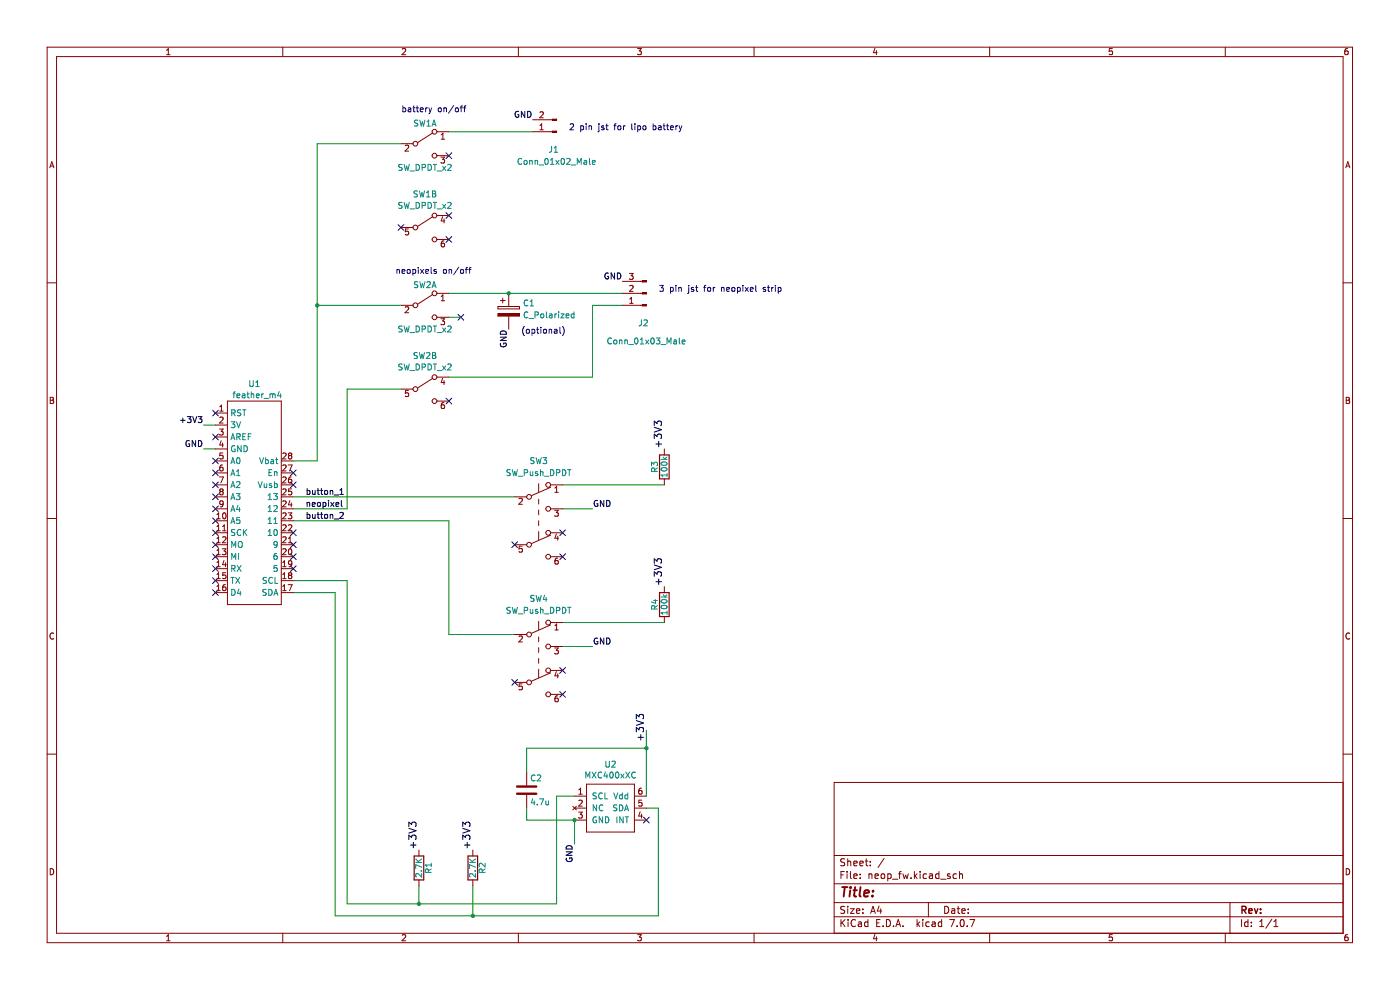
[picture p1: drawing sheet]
<svg xmlns="http://www.w3.org/2000/svg" width="297mm" height="210mm" viewBox="0 0 297 210" stroke-linecap="round" stroke-linejoin="round" font-family="sans-serif">
<g fill="none" stroke="#840000" stroke-width=".21">
<path d="M10 10h276.9v190h-276.9zM12 12h272.9v186h-272.9zM35.3 11.6h.8M35.3 10.7l.4-.4v1.3M60 10v2M85.3 10.4l.5-.1 .3 .4-.8 .9h.8M110 10v2M135.2 10.3h.9l-.5 .5 .4 .1v.6l-.2 .1-.6-.1M160 10v2M185.6 10.2l-.3 1h.8M185.9 10.7v.9M209.9 10v2"/>
<path d="M236 10.3h-.7v.6h.6l.1 .6-.2 .1-.5-.1M259.9 10v2M285.9 10.3l-.4 .1-.2 .2v.8l.2 .2 .5-.1-.1-.6-.4-.1-.2 .2M10.6 35.6l.4-1.3 .4 1.3M10.7 35.2h.6M85.1 30.5h2.5M86 30.9l.5-.1 .2 .4-.8 .9h.8M91.8 28.2l-3.2 2M92.7 27.9h2.5M92.7 33h2.5M93.5 33.3h.8l-.4 .5 .4 .1v.6l-.2 .1-.6-.1M93.6 29.5h.7"/>
<path d="M93.6 28.6l.4-.4v1.3M116.8 27.9h.4M116.8 25.4h.4M285.5 35.6l.4-1.3 .5 1.3M285.6 35.2h.6M10 60h2M284.9 60h2M92.7 80h2.5M10.7 84.3h.4l.2 .2-.2 .4 .2 .1 .1 .3-.2 .3h-.5zM10.7 84.9h.4M45.7 87.6h2.5M45.7 90.2h2.5"/>
<path d="M45.7 97.8h2.5M45.7 92.7h2.5M45.7 95.2h2.5M46.6 91h.7l-.4 .5 .4 .1v.6l-.2 .1-.5-.1M46.6 87.2h.7M46.6 86.3l.4-.4v1.3M46.6 88.6l.5-.1 .2 .3-.7 .9h.7M46.9 93.5l-.3 .9h.8M47.2 94v.8M47.2 98.6l-.3 .1-.2 .2-.1 .8 .3 .2 .4-.1-.1-.6-.3-.1-.3 .3M47.3 96.1h-.6l-.1 .6 .6-.1 .1 .6-.2 .2-.5-.2M48.2 85.1h11.5v43.1h-11.5z"/>
<path d="M59.7 97.8h2.5M60 96.2l.5-.1 .2 .4-.8 .9h.8M60 98.7l.5-.1 .2 .4-.8 .9h.8M61.1 98.6h.9l-.6 1.3M61.4 96.6l-.2-.2 .2-.3h.3l.2 .2-.2 .3M61.4 96.6l-.2 .3v.3l.2 .2 .4-.1 .1-.2v-.2l-.2-.3M61.4 96.6h.3M85.1 82.5h2.5M86.6 82.8h-.6v.6h.6v.6l-.1 .1-.5-.1M91.8 80.3l-3.2 2M92.7 85.1h2.5M93.9 80.2l-.3 1h.8"/>
<path d="M94.2 85.4h-.4l-.1 .3-.1 .7 .2 .3 .5-.2-.1-.6h-.4l-.2 .2M94.2 80.7v.9M285.6 84.3h.4l.3 .2-.3 .4 .3 .1v.3l-.2 .3h-.5zM285.6 84.9h.4M10 110h2M45.7 110.5h2.5M45.7 113h2.5M45.7 115.6h2.5M45.7 118.1h2.5M45.7 107.9h2.5M45.7 105.4h2.5M45.7 102.9h2.5"/>
<path d="M45.7 100.3h2.5M46 110.1h.7M46 109.1l.4-.3v1.3M46 111.7l.4-.4v1.3M46 114.2l.4-.3v1.2M46 116.8l.4-.4v1.3M46 119.3l.4-.4v1.3M46 112.6h.7M46 115.1h.7M46 117.7h.7M46.6 101.2h.8l-.5 1.2M46.9 104.3l-.3-.3 .3-.3h.2l.2 .2-.2 .4"/>
<path d="M46.9 104.3l-.3 .2 .1 .4 .2 .1 .3-.1 .1-.2v-.2l-.2-.2M46.9 104.3h.2M47.2 116.4h.7l-.4 .5 .4 .1v.6l-.2 .1-.5-.1M47.2 114l.5-.1 .2 .3-.7 .9h.7M47.2 112.6h.7M47.2 111.7l.4-.4v1.3M47.3 108.9l.2-.1a.68 .68 0 0 1 .5 .6 .68 .68 0 0 1-.5 .7l-.3-.5zM47.3 106.8l-.2 .2h-.4v-.6l.4-.2 .2 .3v.7l-.2 .3h-.4M47.5 118.9l-.3 .9h.8M47.8 119.4v.8M59.7 110.5h2.5M59.7 113h2.5"/>
<path d="M59.7 115.6h2.5M59.7 118.1h2.5M59.7 107.9h2.5M59.7 105.4h2.5M59.7 102.9h2.5M59.7 100.3h2.5M60 108.9l.5-.1 .2 .3-.8 1h.8M60 111.4l.5-.1 .2 .4-.8 .9h.8M60 114l.5-.1 .2 .3-.8 .9h.8M60 101.3l.5-.1 .2 .3-.8 .9h.8M60 116.5l.5-.1 .2 .4-.8 .9h.8M60 119.3l.3-.4v1.3"/>
<path d="M60 103.8l.5-.1 .2 .4-.8 .9h.8M60 106.4l.5-.2 .2 .4-.8 .9h.8M61.1 108.8h.8l-.4 .5 .4 .1v.5l-.2 .2-.6-.2M61.2 111.4l.5-.1 .2 .4-.8 .9h.8M61.2 115.1h.7M61.2 114.2l.3-.3v1.2M61.3 116.5l.2-.1a.68 .68 0 0 1 .4 .6 .68 .68 0 0 1-.4 .7l-.3-.5zM61.5 106.2l-.3 .9h.8M61.8 101.2h-.4l-.2 .3v.7l.2 .2 .5-.1-.1-.6h-.4l-.2 .2M61.8 106.7v.8M61.9 103.7h-.7v.6h.6l.1 .6-.2 .1-.5-.1M61.9 119.5l-.2 .2h-.4l-.1-.6 .5-.2 .2 .3v.7l-.2 .3h-.4"/>
<path d="M109.2 115.6h2.5M109.2 105.4h2.5M110.1 105.8l.5-.1 .2 .4-.8 .9h.8M110.8 115.9h-.6l-.1 .6 .6-.1 .1 .6-.2 .1-.5-.1M114.3 102.6v1.8M114.3 105.9v1M114.3 108.2v1M114.3 110.5v1M114.3 112.8v1.7M116.8 113h2.5M116.8 118.1h2.5M116.8 107.9h2.5"/>
<path d="M116.8 102.9h2.5M116.8 113.5l-4.1 1.8M116.8 103.4l-4.1 1.7M117.7 108.2h.7l-.4 .5 .4 .1v.6l-.2 .1-.5-.1M117.7 104.4h.7M117.7 103.5l.4-.3v1.2M118 113.3l-.3 .9h.8M118.3 118.4l-.3 .1-.2 .2-.1 .7 .3 .3 .4-.2-.1-.6h-.3l-.3 .2M118.3 113.7v.9M284.9 110h2M11.4 134.4a.58 .58 0 0 0-.8 .5 .58 .58 0 0 0 .8 .5M45.7 120.6h2.5"/>
<path d="M45.7 123.2h2.5M45.7 125.7h2.5M46 121.8l.4-.3v1.3M46 124.4l.4-.4v1.3M46 120.2h.7M46 122.8h.7M46 125.3h.7M47.8 124l-.3 .1-.2 .2-.1 .7 .3 .3 .4-.1-.1-.6-.3-.1-.3 .2M47.9 121.5h-.6l-.1 .6 .6-.1 .1 .6-.2 .2-.5-.2M59.7 120.6h2.5M59.7 123.2h2.5M59.7 125.7h2.5"/>
<path d="M60 120.2h.7M60 122.8h.7M60 125.3h.7M60 121.8l.3-.3v1.3M60 124.4l.3-.4v1.3M61.1 124h.9l-.6 1.3M61.4 122l-.2 .3v.3l.2 .2 .4-.1 .1-.2v-.2l-.2-.3M61.4 122l-.2-.2 .2-.3h.3l.2 .2-.2 .3M61.4 122h.3M286.3 134.4a.58 .58 0 0 0-.8 .5 .58 .58 0 0 0 .8 .5M10 160h2M284.9 160h2"/>
<path d="M284.9 166h-107.9v32M10.7 184.3a.66 .66 0 0 1 .7 .6 .66 .66 0 0 1-.7 .7zM35.3 198.6l.4-.3v1.3M35.3 199.6h.8M60 198v2M85.3 198.4l.5-.1 .3 .3-.8 1h.8M110 198v2M135.2 198.3h.9l-.5 .5 .4 .1v.5l-.2 .2-.6-.2M160 198v2M177 194.5h107.9M177 191.5h107.9M177 187.5h107.9"/>
<path d="M177 181.5h107.9M178.4 185.6h.5M178.4 195.1v1.5M178.6 195.7l.7 .9M179.1 184.9h-.7v1.5M179.2 192.3h-.6l-.2 .1v.4l.7 .3 .1 .4-.3 .3-.6-.1M179.2 182.2h-.6l-.2 .1v.4l.7 .3 .1 .4-.3 .3-.6-.1M179.3 195.1l-.9 .8M179.7 184.9v.1M179.7 185.4v1M179.8 182.2v1.5M179.8 192.3v.1"/>
<path d="M179.8 192.8v1M179.8 182.8l.3-.1h.3l.1 1M179.9 195.1v.1M179.9 195.6v1M180.4 192.8h.8l-.8 1h.8M180.4 184.9v1.2l.2 .3M181.1 185.9l.7-.2v-.3h-.5l-.2 .2 .1 .7h.6M181.1 183.2l.7-.2v-.3h-.5l-.2 .2 .1 .7h.6M181.5 195.2a.71 .71 0 0 0-1 .5 .71 .71 0 0 0 .7 .9l.3-.2M181.7 193.3l.7-.2-.1-.3h-.4l-.2 .2 .1 .7h.5M182.1 195.6h.6l.1 1M182.4 183.2l.7-.2v-.3h-.5l-.2 .2 .1 .7h.6"/>
<path d="M182.5 186.2v.2M182.5 185.4v.2M182.8 195.9l-.5 .1-.2 .2 .2 .4 .5-.1M183.1 192.8v.2M183.1 193.6v.2M183.6 182.7h.5M183.8 182.2v1.2l.3 .3M184.1 195.6h-.4l-.3 .2 .2 .7h.5M184.1 195.1v1.5M184.3 185.5l.3-.1h.3l.1 1M184.3 185.4v1M184.6 183.5v.2"/>
<path d="M184.6 182.7v.2M184.7 193.8l.5-1.5 .5 1.5M184.8 193.3h.8M185.6 198.2l-.3 .9h.8M185.6 185.9l.7-.2v-.3h-.5l-.2 .2 .1 .7h.6M185.9 198.7v.9M186 195.8h.5M186.5 192.2l-.4 1.1h1M186.7 195.1h-.7v1.5h.7M186.8 192.8v1M187 185.5l.2-.1 .4 .1 .1 .6-.1 .2-.4 .1-.2-.2zM187.3 196.4v.2"/>
<path d="M187.6 182.1l-1.3 1.9M188.1 195.1a.76 .76 0 0 1 .8 .7 .76 .76 0 0 1-.8 .8zM188.3 185.4h.5l.3 .2-.2 .7h-.6M188.3 185.4v1.5M189.3 186.5h1.2M189.6 196.4v.2M190.1 196.6l.5-1.5 .5 1.5M190.2 196.1h.7M190.6 185.4h.6M191.2 184.9l-.4 .2v1.3M191.6 185.4l.2 1 .3-.8 .3 .8 .3-1M191.6 196.4v.2"/>
<path d="M193.3 186.2v.2M194 184.9v1.5M194.1 185.8l.5 .6M194.6 185.4l-.6 .5M194.6 195.1v1.5M194.7 196l.4 .6M195.1 195.6l-.5 .5M195.2 184.9v.1M195.2 185.4v1M195.8 195.1v.1M195.8 195.6v1M196.6 185.4h-.5l-.3 .2 .2 .7h.6"/>
<path d="M197 191.5v3M197.1 195.6h-.4l-.3 .2 .2 .7h.5M197.2 185.4h.6v1M197.8 195.6h.5l.1 1M197.8 185.7l-.5 .1-.2 .2 .2 .4 .5-.1M198.4 195.9l-.5 .1-.2 .2 .2 .4 .5-.1M199.2 185.4h-.4l-.3 .2 .1 .7h.6M199.2 184.9v1.5M199.5 186.5h1.2M199.8 195.6h-.5l-.3 .2 .2 .7h.6M199.8 195.1v1.5M200.4 192.3a.76 .76 0 0 1 .9 .7 .76 .76 0 0 1-.9 .8z"/>
<path d="M201.5 195.1h1l-.7 1.5M201.5 185.4h-.3l-.2 .2v.2l.5 .1v.4h-.5M201.9 192.8h.6v1M202.5 193.1l-.5 .1-.2 .2 .2 .4 .5-.1M202.9 185.4h-.4l-.3 .2 .1 .7h.6M203 192.8h.6M203 196.4v.2M203.3 192.3v1.2l.3 .3M203.5 185.5l.3-.1h.3l.1 1M203.5 184.9v1.5M203.8 195.2l.2-.1a.8 .8 0 0 1 .6 .7 .8 .8 0 0 1-.6 .8l-.3-.6zM204 193.3l.8-.2-.1-.3h-.4l-.3 .2 .1 .7h.6"/>
<path d="M205.2 196.4v.2M205.4 193.6v.2M205.4 192.8v.2M205.8 195.1h1l-.7 1.5M209.9 198v2M236 198.3h-.7v.6l.6-.1 .1 .6-.2 .2-.5-.2M259.9 198v2M260.9 191.5v6.5M263.4 195.1v1.5M264.7 195.6h-.4l-.3 .2 .2 .7h.5M264.7 195.1v1.5M265.5 196.4v.2"/>
<path d="M265.5 195.6v.2M267.2 196.6h.9M267.2 195.5l.5-.4v1.5M269.8 195l-1.3 1.9M270.2 196.6h.9M270.2 195.5l.5-.4v1.5M285.6 184.3a.66 .66 0 0 1 .7 .6 .66 .66 0 0 1-.7 .7zM285.9 198.3h-.4l-.2 .3v.7l.2 .3 .5-.2-.1-.6h-.4l-.2 .2"/>
<circle cx="88.1" cy="30.5" r=".51"/>
<circle cx="92.2" cy="27.9" r=".51"/>
<circle cx="92.2" cy="33" r=".51"/>
<circle cx="92.2" cy="80" r=".51"/>
<circle cx="88.1" cy="82.5" r=".51"/>
<circle cx="92.2" cy="85.1" r=".51"/>
<circle cx="112.2" cy="105.4" r=".51"/>
<circle cx="112.2" cy="115.6" r=".51"/>
<circle cx="116.3" cy="118.1" r=".51"/>
<circle cx="116.3" cy="113" r=".51"/>
<circle cx="116.3" cy="107.9" r=".51"/>
<circle cx="116.3" cy="102.9" r=".51"/>
</g>
<path d="M263.5 193h.7l.1-.3v-.3l-.8-.2v1.5M263.8 193l.5 .7M264.9 193.2l.7-.1v-.3l-.5-.1-.2 .3 .1 .7h.6M266.1 192.7l.4 1 .3-1M267.4 193.6v.1M267.4 192.8v.2" fill="none" stroke="#840000" stroke-width=".3"/>
<path d="M178.6 188.2h1.2M179.2 188.2l-.2 2M180.4 188.8l-.2 1.4M180.5 188.2l-.1 .2M181 188.8h.8M181.4 188.2l-.2 1.7 .1 .2 .3 .1M182.6 188.2l-.3 1.7 .3 .3M183.3 189.5l1-.2v-.4h-.8l-.2 1 .2 .3 .6-.1M185.1 190v.2M185.2 188.9v.2" fill="none" stroke="#840000" stroke-width=".4"/>
<g fill="none" stroke="#000084" stroke-width=".21">
<path d="M94.6 32.4l1.2 1.2M95.8 32.4l-1.2 1.2M84.5 47.6l1.2 1.3M85.7 47.6l-1.2 1.3M94.6 45.1l1.2 1.2M94.6 50.2l1.2 1.2M95.8 50.2l-1.2 1.2M95.8 45.1l-1.2 1.2M97.2 66.7l1.2 1.2M98.4 66.7l-1.2 1.2M45.1 87l1.2 1.2M45.1 92.1l1.2 1.2"/>
<path d="M45.1 97.2l1.2 1.2M45.1 99.7l1.2 1.2M46.3 87l-1.2 1.2M46.3 92.1l-1.2 1.2M46.3 97.2l-1.2 1.2M46.3 99.7l-1.2 1.2M61.6 99.7l1.2 1.2M62.8 99.7l-1.2 1.2M94.6 84.5l1.2 1.2M95.8 84.5l-1.2 1.2M45.1 104.8l1.2 1.2M45.1 117.5l1.2 1.2"/>
<path d="M45.1 107.3l1.2 1.2M45.1 109.9l1.2 1.2M45.1 112.4l1.2 1.2M45.1 102.2l1.2 1.3M45.1 114.9l1.2 1.3M46.3 104.8l-1.2 1.2M46.3 117.5l-1.2 1.2M46.3 107.3l-1.2 1.2M46.3 109.9l-1.2 1.2M46.3 112.4l-1.2 1.2M46.3 102.2l-1.2 1.3M46.3 114.9l-1.2 1.3"/>
<path d="M61.6 112.4l1.2 1.2M61.6 102.2l1.2 1.3M61.6 114.9l1.2 1.3M61.6 117.5l1.2 1.2M62.8 117.5l-1.2 1.2M62.8 112.4l-1.2 1.2M62.8 102.2l-1.2 1.3M62.8 114.9l-1.2 1.3M108.6 114.9l1.2 1.3M109.8 114.9l-1.2 1.3M118.7 117.5l1.3 1.2M118.7 112.4l1.3 1.2"/>
<path d="M120 117.5l-1.3 1.2M120 112.4l-1.3 1.2M45.1 120l1.2 1.2M45.1 122.6l1.2 1.2M45.1 125.1l1.2 1.2M46.3 120l-1.2 1.2M46.3 122.6l-1.2 1.2M46.3 125.1l-1.2 1.2M61.6 120l1.2 1.2M62.8 120l-1.2 1.2M108.6 144.1l1.2 1.3M109.8 144.1l-1.2 1.3"/>
<path d="M118.7 146.7l1.3 1.2M118.7 141.6l1.3 1.2M120 146.7l-1.3 1.2M120 141.6l-1.3 1.2M136.5 173.3l1.2 1.3M137.7 173.3l-1.2 1.3"/>
</g>
<g fill="none" stroke="#008400" stroke-width=".21">
<path d="M85.1 30.5h-17.8v67.3h-5.1M95.2 27.9h17.8M67.3 64.8h17.8M95.2 62.2h36.8M95.2 67.3h2.6M132 64.8h-6.3v15.2h-30.5M43.2 90.2h2.5M43.2 95.2h2.5M85.1 82.5h-11.5v25.4h-11.4M62.2 110.5h33v24.1h14M62.2 105.4h47M119.3 107.9h6.4"/>
<path d="M119.3 102.9h21.6M62.2 125.7h8.9v68.6h68.6v-22.9h-2.6M62.2 123.2h11.4v68.5h44.5v-22.8h3.8M119.3 132.1h21.6M119.3 137.1h6.4M137.1 158.7h-25.4v5.1M137.1 154.9v14M111.7 171.4v2.6h10.2v5M88.9 187.9v3.8M100.3 187.9v6.4"/>
</g>
<g fill="none" stroke="#0000c2" stroke-width=".21">
<path d="M85.5 22.5v1.2M85.5 22.9h.3l.3 .2-.1 .6h-.5M86.6 22.9h.5l.1 .8M87.2 23.2l-.6 .2 .1 .3h.5M87.6 22.9h.5M87.8 22.5v1l.3 .2M88.3 22.9h.5M88.5 22.5v1l.3 .2M89.2 23.3l.6-.1-.1-.3h-.4l-.1 .2v.6h.5M90.3 22.9v.8M90.7 22.9l-.4 .2M91 22.9l.3 .8"/>
<path d="M91.3 23.7l-.3 .4M91.6 22.9l-.3 .8M93 23l.2-.1 .4 .1-.1 .7-.5-.1zM94.2 23l.5-.1v.8M94.2 22.9v.8M96.2 22.4l-1.1 1.6M96.7 23l.1-.1 .4 .1-.1 .7-.4-.1zM97.6 22.9h.5M98.1 22.5l-.3 .1v1.1M98.3 22.9h.5M98.8 22.5l-.3 .1v1.1M121 26.4l.4-.1 .3 .3-.8 .9h.8"/>
<path d="M123.2 26.7h.4l.2 .2-.1 .6h-.5M123.2 26.7v1.3M124.3 26.3v.1M124.3 26.7v.8M125 26.8l.4-.1 .1 .8M125 26.7v.8M127.1 26.3v.1M127.1 26.7v1.1l-.3 .2M128.1 26.7h-.3l-.2 .2 .1 .1 .4 .2v.3h-.5M128.5 26.7h.5M128.7 26.3v1l.3 .2M130.2 26.7h.5"/>
<path d="M130.7 26.3l-.3 .1v1.1M131.1 26.8l.2-.1 .4 .1-.1 .7-.5-.1zM132.3 26.7v.8M132.6 26.7l-.3 .2M134 26.3v1l.2 .2M134.7 26.3v.1M134.7 26.7v.8M135.3 26.7h.4l.2 .2-.1 .6h-.5M135.3 26.7v1.3M136.4 26.8l.2-.1 .4 .1-.1 .7-.5-.1zM138.6 26.7h.3l.3 .2-.2 .6h-.4M138.6 26.3v1.2"/>
<path d="M139.7 26.7h.5v.8M140.2 27l-.6 .2 .2 .3h.4M140.7 26.7h.5M140.9 26.3v1l.3 .2M141.4 26.7h.5M141.6 26.3v1l.3 .2M142.2 27.1l.6-.1v-.3h-.4l-.2 .2 .1 .6h.5M143.4 26.7v.8M143.8 26.7l-.4 .2M144.1 26.7l.3 .8M144.4 27.5l-.3 .5M144.7 26.7l-.3 .8"/>
<path d="M84.2 57.2v.8M84.2 57.3l.5-.1v.8M85.3 57.6l.6-.1-.1-.3h-.3l-.2 .1v.6h.5M86.4 57.3l.2-.1 .4 .1-.1 .6h-.5zM87.6 57.2h.3l.3 .2-.1 .5h-.5M87.6 57.2v1.2M88.7 56.7v.2M88.7 57.2v.8M89.2 57.2l.7 .8M89.9 57.2l-.7 .8M90.3 57.6l.6-.1v-.3h-.4l-.2 .1 .1 .6h.5M91.5 56.7v1.1l.1 .2"/>
<path d="M92.5 57.2h-.3l-.1 .1v.2l.4 .1v.3h-.4M94.2 57.2h.3l.2 .2v.4l-.2 .2-.4-.2zM95.3 57.3l.4-.1 .1 .8M95.3 57.2v.8M97.3 56.7l-1.1 1.6M97.8 57.2h.3l.2 .2v.4l-.2 .2-.4-.2zM98.7 57.2h.5M99.2 56.7l-.3 .2v1.1M99.4 57.2h.5M99.9 56.7l-.3 .2v1.1M111.2 69.2a1.46 1.46 0 0 0 0 2M111.7 70l.2-.1 .4 .1-.1 .6h-.5z"/>
<path d="M112.9 69.9h.3l.3 .2-.2 .5h-.4M112.9 69.9v1.2M113.8 69.9h.5M114 69.4v1.1l.3 .2M114.7 69.4v.1M114.7 69.9v.8M115.3 70l.2-.1 .4 .1-.1 .6h-.5zM116.5 70l.5-.1v.8M116.5 69.9v.8M117.6 69.9h.5l.1 .8M118.2 70.2l-.6 .2 .2 .3 .4-.1M118.8 69.4v1.1l.2 .2"/>
<path d="M119.3 69.2a1.46 1.46 0 0 1 0 2M139.9 60.5h.8l-.4 .5 .4 .1v.6l-.2 .1-.6-.1M142.2 61v1.2M142.2 61h.4l.2 .2-.1 .6h-.5M143.4 60.5v.2M143.4 61v.8M144 61.1l.5-.1v.8M144 61v.8M146.1 60.5v.2M146.1 61v1.1l-.2 .1M147.1 61h-.3l-.1 .1v.2l.4 .1v.4h-.4M147.6 61h.4"/>
<path d="M147.7 60.5v1.1l.3 .2M149.3 61h.4M149.7 60.5l-.3 .2v1.1M150.2 61h.3l.3 .2v.4l-.3 .2-.4-.2zM151.3 61v.8M151.7 61l-.4 .2M153.1 61.1l.4-.1 .1 .8M153.1 61v.8M154.2 61.4l.6-.1-.1-.3h-.4l-.1 .1v.7h.5M155.3 61.1l.2-.1 .3 .1v.7l-.5-.1zM156.5 61h.3l.3 .2-.2 .6h-.4M156.5 61v1.2"/>
<path d="M157.6 60.5v.2M157.6 61v.8M158.1 61l.6 .8M158.7 61l-.6 .8M159.2 61.4l.6-.1-.1-.3h-.3l-.2 .1v.7h.5M160.3 60.5v1.1l.2 .2M162.4 61h-.3l-.2 .1 .1 .2 .4 .1v.4h-.5M162.8 61h.5M163 60.5v1.1l.3 .2M163.7 61v.8M164.1 61l-.4 .2M164.5 60.5v.2"/>
<path d="M164.5 61v.8M165.1 61h.4l.2 .2-.1 .6h-.5M165.1 61v1.2"/>
</g>
<g fill="none" stroke="#000" stroke-width=".21">
<path d="M110 23.7a.58 .58 0 0 0-.7 .6 .58 .58 0 0 0 .8 .5v-.5h-.3M111.3 23.6v1.3l-.7-1.3v1.3M111.9 23.6a.64 .64 0 0 1 .8 .7 .64 .64 0 0 1-.8 .6zM129 58a.58 .58 0 0 0-.7 .5 .58 .58 0 0 0 .8 .6v-.5h-.2M130.4 57.9v1.3l-.8-1.3v1.3M131 57.9a.64 .64 0 0 1 .7 .6 .64 .64 0 0 1-.7 .7zM106.1 71.5h1.3l-1.3 .7h1.3M106.2 72.8a.58 .58 0 0 0 .6 .8 .58 .58 0 0 0 .5-.8h-.4v.2M106.2 70.4a.68 .68 0 0 1 .8-.2 .68 .68 0 0 1 .4 .7h-1.3zM38.3 89.2h1M38.8 88.7v.9M39.7 88.4h.8l-.4 .5 .4 .1v.5l-.2 .1-.6-.1"/>
<path d="M40.2 93.5a.58 .58 0 0 0-.8 .6 .58 .58 0 0 0 .8 .5v-.4h-.2M40.9 88.4l.4 1.2 .4-1.2M41.5 93.5v1.2l-.7-1.2v1.2M42 88.4h.8l-.4 .5 .4 .1v.5l-.2 .1-.6-.1M42.1 93.5a.64 .64 0 0 1 .7 .6 .64 .64 0 0 1-.7 .6zM138.8 90.3v-1l.6 .5 .1-.4h.7l.1 .2-.1 .7M138.8 93v-.9l.6 .5 .1-.4h.7l.1 .2-.1 .6M138.8 90.6l1.5 .5-1.5 .6M139.2 94.2h1.1M139.7 93.6v1.2M65.2 103.6v1.3M65.2 106.6v.8"/>
<path d="M65.2 108.7v1.3M65.2 106.7l.4-.1 .1 .8M65.2 104.1l.3-.1 .3 .3-.2 .5h-.4M65.2 109.2l.3-.1 .3 .3-.2 .5h-.4M66.2 107l.6-.1v-.3h-.4l-.2 .2 .1 .6h.5M66.3 104l.1 .8h.4M66.3 109.1l.1 .8 .4-.1M66.8 104v.9M66.8 109.1v.9M67.3 104h.5M67.3 109.1h.5M67.4 106.7l.2-.1 .3 .1v.7l-.5-.1z"/>
<path d="M67.5 103.6v1.1l.3 .2M67.5 108.7v1.1l.3 .2M68 104h.5M68 109.1h.5M68.2 103.6v1.1l.3 .2M68.2 108.7v1.1l.3 .2M68.5 106.6h.4l.2 .2-.1 .6h-.5M68.5 106.6v1.2M68.9 104.2l.2-.2 .3 .2v.6h-.5zM68.9 109.2l.2-.1 .3 .1v.7l-.5-.1zM69.7 106.1v.2M69.7 106.6v.8"/>
<path d="M70.1 104.2l.4-.1 .1 .8M70.1 104v.9M70.1 109.1v.9M70.1 109.2h.4l.1 .8M70.2 106.6l.6 .8M70.8 106.6l-.6 .8M70.9 105h1M70.9 110.1h1M71.3 107l.6-.1-.1-.3h-.4l-.1 .2v.6h.5M72.1 104.9h.7M72.1 104l.4-.4v1.3M72.1 108.8l.5-.1 .2 .4-.8 .9h.8"/>
<path d="M72.4 106.1v1.1l.2 .2M126.8 106.2a.58 .58 0 0 0-.8 .6 .58 .58 0 0 0 .8 .5v-.4h-.2M128.1 106.1v1.3l-.7-1.3v1.3M128.7 106.1a.64 .64 0 0 1 .7 .7 .64 .64 0 0 1-.7 .6zM138.8 119.5v-1l.6 .5 .1-.4h.7l.1 .2-.1 .7M138.8 119.8l1.5 .5-1.5 .6M126.8 135.4a.58 .58 0 0 0-.8 .6 .58 .58 0 0 0 .8 .5v-.4h-.2M128.1 135.4v1.2l-.7-1.2v1.2M128.7 135.4a.64 .64 0 0 1 .7 .6 .64 .64 0 0 1-.7 .6zM138.8 122.2v-.9l.6 .5 .1-.4h.7l.1 .2-.1 .6M139.2 123.4h1.1M139.7 122.8v1.2"/>
<path d="M135 152.5v-1l.6 .6 .1-.5h.7l.1 .2-.1 .7M135 155.2v-.9l.6 .5 .1-.4h.7l.1 .2-.1 .6M135 152.9l1.5 .5-1.5 .5M135.4 156.4h1.1M135.9 155.8v1.2M86.7 178.1v-.9l.6 .5 .2-.5h.6l.2 .2-.2 .7M86.7 175.3v-.9l.6 .5 .2-.4h.6l.2 .2-.2 .6M86.7 175.7l1.6 .5-1.6 .5M87.1 179.3h1.2M87.7 178.7v1.1M98.2 175.3v-.9l.5 .5 .2-.4h.6l.2 .2-.2 .6M98.2 178.1v-.9l.5 .5 .2-.5h.6l.2 .2-.2 .7"/>
<path d="M98.2 175.7l1.5 .5-1.5 .5M98.5 179.3h1.2M99.1 178.7v1.1M120.2 179.6a.68 .68 0 0 1 .8-.2 .68 .68 0 0 1 .4 .7h-1.3zM120.1 180.7h1.3l-1.3 .7h1.3M120.2 182a.58 .58 0 0 0 .6 .8 .58 .58 0 0 0 .5-.8h-.5v.2"/>
</g>
<g fill="none" stroke="#008484" stroke-width=".21">
<path d="M85.3 34.9l-.7 .1v.4l.6 .2 .1 .3-.2 .2h-.5M85.7 34.9l.3 1.2 .3-.9 .2 .9 .3-1.2M87 36.3h1M88.3 34.9a.64 .64 0 0 1 .7 .6 .64 .64 0 0 1-.7 .6zM88.6 25.5l-.6 .1v.4l.5 .2 .1 .3-.2 .2h-.5M89.1 25.5l.3 1.2 .2-.9 .2 .9 .3-1.2M89.5 35.5h.6l.1-.5-.7-.1v1.2M90.6 26.7h.7M90.6 25.8l.3-.3v1.2M90.8 34.9a.64 .64 0 0 1 .7 .6 .64 .64 0 0 1-.7 .6zM91.7 26.7l.4-1.2 .4 1.2M91.8 26.4h.6"/>
<path d="M91.9 34.9h.7M92.3 34.9v1.2M92.7 36.3h1M93.9 35.3l.7 .8M94.6 35.3l-.7 .8M95 35l.5-.1 .2 .3-.8 .9h.8M85.3 77.3h-.7v.4l.6 .2 .1 .3-.2 .3-.5-.1M85.7 77.2l.3 1.3 .3-.9 .2 .9 .3-1.3M87 78.6h1M88.3 77.2a.64 .64 0 0 1 .7 .6 .64 .64 0 0 1-.7 .7zM88.5 74.8l-.6 .1v.4l.5 .2 .1 .3-.2 .3-.5-.1M89 74.8l.3 1.3 .2-1 .3 1 .3-1.3"/>
<path d="M89.5 77.9l.6-.1 .1-.5-.7-.1v1.3M90.5 74.9l.5-.1 .2 .3-.8 1h.8M90.8 77.2a.64 .64 0 0 1 .7 .6 .64 .64 0 0 1-.7 .7zM91.7 74.8h.5l.2 .2-.2 .4 .2 .1 .1 .3-.3 .3h-.5zM91.7 75.4h.5M91.9 77.2h.7M92.3 77.2v1.3M92.7 78.6h1M93.9 77.6l.7 .9M94.6 77.6l-.7 .9M95 77.3l.5-.1 .2 .4-.8 .9h.8M49 93.3l.4-1.3 .4 1.3"/>
<path d="M49 98.4l.4-1.3 .4 1.3M49 89.5h.8l-.4 .5 .4 .1v.5l-.2 .1-.6-.1M49.1 92.9h.6M49.1 98h.6M49.2 87.6l.6-.1v-.5l-.6-.1v1.3M49.4 83.5h.5M49.5 87.6l.4 .6M49.8 94.6a.58 .58 0 0 0-.7 .6 .58 .58 0 0 0 .8 .5v-.4h-.3M49.9 83.1l-.3 .2v1.1M50.2 89.5l.4 1.2 .4-1.2M50.2 100l.3-.4v1.3M50.2 92.7l.7-.1v-.5l-.7-.1v1.3"/>
<path d="M50.3 84l.6-.2-.1-.2-.3-.1-.2 .2v.6h.5M50.3 97.2l.2-.1a.68 .68 0 0 1 .4 .6 .68 .68 0 0 1-.4 .7l-.3-.5zM50.5 92.7l.5 .6M51.1 87h-.7v.4l.6 .3 .1 .3-.2 .2-.5-.1M51.2 94.5v1.3l-.8-1.3v1.3M51.4 83.6h.5l.1 .8M51.5 86.9h.7M51.5 92.6h.4M51.8 94.5a.64 .64 0 0 1 .7 .7 .64 .64 0 0 1-.7 .6zM51.8 86.9v1.3M52 83.8l-.6 .3 .1 .3 .5-.1M52.1 92h-.6v1.3h.6"/>
<path d="M52.4 83.5h.5M52.6 83.1v1.1l.3 .2M52.7 92.6h.4M53 80.7v1.1l.2 .2 .4-.1 .1-.1v-1.1M53.3 92h-.6v1.3M53.3 83.7l.5-.1v.8M53.3 83.1v1.3M54.3 82h.7M54.3 81.1l.3-.4v1.3M54.4 84l.6-.2-.1-.2-.3-.1-.2 .2v.6h.5M55.1 97.1l.4 1.3 .4-1.3M55.5 83.5v.9"/>
<path d="M55.9 83.5l-.4 .3M56 84.5h1M56.3 97.1v1.3M56.3 97.6l.4-.1 .3 .2-.2 .6h-.5M57.3 83.5v.9M57.3 83.7l.3-.2 .2 .2M57.5 97.6h.5v.8M57.7 99.6h-.6v1.3h.6M57.8 83.7l.2-.2 .3 .1 .1 .8M57.8 83.7v.7M58 97.8l-.6 .3 .2 .3 .4-.1M58.5 97.5h.4"/>
<path d="M58.6 97.1v1.1l.3 .2M59.2 83.1l-.3 .9h.8M59.5 83.5v.9M108.3 99.7h-.7v.4l.5 .2 .2 .4-.3 .2-.5-.1M108.7 99.6l.3 1.3 .2-.9 .3 .9 .3-1.3M113.3 97.1l-.7 .1v.4l.6 .2 .1 .3-.2 .3-.5-.1M113.7 97.1l.3 1.3 .3-1 .2 1 .3-1.3M114.7 99.6v1.3M115.2 97.1h.8l-.5 .5 .4 .1v.5l-.2 .2-.5-.2M116.8 99.6a.64 .64 0 0 1 .7 .7 .64 .64 0 0 1-.7 .6zM119.3 99.6a.64 .64 0 0 1 .8 .7 .64 .64 0 0 1-.8 .6zM120.4 99.6h.7"/>
<path d="M120.8 99.6v1.3M49 111.1l.4-1.3 .4 1.3M49 100.9l.4-1.3 .4 1.3M49 103.4l.4-1.2 .4 1.2M49 106l.4-1.3 .4 1.3M49 108.5l.4-1.3 .4 1.3M49.1 110.7h.6M49.1 100.5h.6M49.1 103.1h.6M49.1 105.6h.6M49.1 108.1h.6M49.2 116.1v-1.2l.4 .9 .4-.9v1.2"/>
<path d="M49.2 118.7v-1.3l.4 .9 .4-.9v1.3M49.8 112.4h-.6v.4l.5 .2 .1 .3-.2 .3-.5-.1M50.1 104.7h.8l-.4 .5 .4 .1v.6l-.2 .1-.6-.1M50.2 102.3l.5-.1 .2 .3-.8 .9h.8M50.2 100.9h.7M50.3 119.9l.9 1.3M50.5 107.2l-.3 .9h.8M50.6 115l.3-.1a.43 .43 0 0 1 .5 .4v.4a.42 .42 0 0 1-.4 .4 .42 .42 0 0 1-.5-.4zM50.6 117.4v1.3M50.8 107.7v.8M50.9 109.8h-.7v.6l.6-.1 .1 .6-.2 .2-.5-.2M51.1 112.4a.56 .56 0 0 0-.8 .6 .56 .56 0 0 0 .8 .5"/>
<path d="M51.2 119.9l-.9 1.3M51.6 112.3v1.3M51.8 112.9l.6 .7M52.4 112.3l-.8 .7M54.8 102.2l.4 1.2 .4-1.2M56 102.6l.1 .8 .5-.1M56.6 102.6v.8M56.9 105.1l.4-.4v1.3M56.9 111.1h.7M56.9 113.6h.7M56.9 107.6l.4-.4v1.3M56.9 110.1l.4-.3v1.3"/>
<path d="M56.9 112.7l.4-.4v1.3M56.9 108.5h.7M56.9 106h.7M57.1 100.2h.4M57.6 102.6h-.3l-.2 .2 .1 .1 .4 .2v.3h-.5M58 104.7h.8l-.4 .5 .4 .1v.6l-.2 .1-.6-.1M58.1 107.4l.5-.2 .2 .4-.8 .9h.8M58.1 111.1h.7M58.1 110.1l.4-.3v1.3M58.2 112.4l.2-.1a.68 .68 0 0 1 .4 .7 .68 .68 0 0 1-.4 .6l-.3-.5zM58.2 102.6h.4l.2 .2-.1 .6h-.5M58.2 100v.9"/>
<path d="M58.2 102.2v1.2M58.2 100.2l.5-.1 .1 .8M58.7 117.4l-.4 .1-.1 .2-.1 .7 .2 .3 .5-.2-.1-.6h-.4l-.2 .2M58.8 119.9h-.6l-.1 .6h.6l.1 .6-.2 .1-.5-.1M58.8 115.4l-.2 .2h-.4v-.6l.4-.1 .2 .2v.7l-.2 .3h-.4M109.9 101h1M111.2 100.3l.6-.1 .1-.5-.7-.1v1.3M112.5 100v.8h.5M113 100v.9M114.1 100.1l-.3-.1-.2 .2v.2l.5 .1v.3h-.5M114.7 100.2l.4-.1 .1 .8M115.5 101h1"/>
<path d="M118 100.3l.7-.1v-.5l-.7-.1v1.3M49 122.5h.7M49.2 120.6l.6-.1v-.4l-.6-.2v1.3M49.2 125a.64 .64 0 0 1 .7 .7 .64 .64 0 0 1-.7 .6zM49.3 122.5v1.2M49.5 120.6l.4 .6M50 122.5l.9 1.2M50.7 125l-.3 .9h.8M50.9 122.5l-.9 1.2M51 125.4v.9M56.5 125.1h-.7v.4l.5 .2 .2 .3-.3 .3-.5-.1M56.5 122.5l-.6 .1v.4l.5 .2 .1 .3-.2 .2h-.5"/>
<path d="M57 125a.64 .64 0 0 1 .7 .7 .64 .64 0 0 1-.7 .6zM57.8 122.6a.56 .56 0 0 0-.8 .5 .56 .56 0 0 0 .8 .5M58.1 126.3l.4-1.3 .4 1.3M58.2 125.9h.6M58.3 122.5v1.2h.6"/>
</g>
<path d="M117.2 25.3h.9v.2h-.9z" fill-rule="evenodd" fill="#840000"/>
<path d="M117.2 25.3h.9v.2h-.9z" fill="none" stroke="#840000" stroke-width=".21"/>
<path d="M117.2 27.8h.9v.3h-.9z" fill-rule="evenodd" fill="#840000"/>
<path d="M113 27.9h3.8M113 25.4h3.8M114.5 27.5h.8M114.5 26.6l.4-.3v1.2M114.5 23.8l.5-.1 .3 .4-.8 .9h.8M117.2 27.8h.9v.3h-.9zM105.6 65h4.6v.5h-4.6zM106.1 63.7h1.1M106.7 63.2v1.1" fill="none" stroke="#840000" stroke-width=".21"/>
<g fill="none" stroke="#008484" stroke-width=".21">
<path d="M110.7 33.7a.56 .56 0 0 0-.8 .5 .56 .56 0 0 0 .8 .5M111.3 34.1l.3-.1 .2 .3v.3l-.2 .3-.4-.3zM112.4 34.1h.4l.1 .8M112.4 34v.9M113.5 34.1h.5l.1 .8M113.5 34v.9M114.4 35h.9M115.7 33.7l.2-.1a.68 .68 0 0 1 .4 .6 .68 .68 0 0 1-.4 .7l-.3-.5zM116.8 34.9h.7M116.8 34l.3-.4v1.3M117 31v1.1l-.5 .2M117.6 32.3h.7"/>
<path d="M117.6 31.4l.3-.4v1.3M117.9 34l.7 .9M118.6 34l-.7 .9M119.1 33.7l.2-.1a.68 .68 0 0 1 .5 .6 .68 .68 0 0 1-.5 .7l-.3-.5zM120.2 33.7l.5-.1 .3 .4-.8 .9h.8M121.2 35h1M122.5 34.9v-1.3l.4 .9 .4-.9v1.3M123.9 34.1h.5l.1 .8M124.5 34.3l-.6 .3 .1 .3 .5-.1M125.1 33.6v1.1l.1 .2M125.7 34.4l.6-.1-.1-.2-.4-.1-.1 .2v.6h.5"/>
</g>
<path d="M105.6 66.5h4.6v.5h-4.6z" fill-rule="evenodd" fill="#840000"/>
<g fill="none" stroke="#840000" stroke-width=".21">
<path d="M85.1 48.3h2.5M86.6 48.6h-.6v.6l.6-.1v.6l-.1 .1-.5-.1M91.8 46l-3.2 2M92.7 45.7h2.5M92.7 50.8h2.5M93.9 46l-.3 .9h.8M94.2 51.1l-.4 .1-.1 .2-.1 .7 .2 .3 .5-.1-.1-.7h-.4l-.2 .2M94.2 46.4v.9M135.9 59.7h.4M85.1 64.8h2.5M86 65.2l.5-.1 .2 .3-.8 .9h.8M91.8 62.5l-3.2 2"/>
<path d="M92.7 62.2h2.5M92.7 67.3h2.5M93.5 67.6h.8l-.4 .5 .4 .1v.6l-.2 .1-.6-.1M93.6 63.8h.7M93.6 62.9l.4-.4v1.3M105.6 66.5h4.6v.5h-4.6zM107.9 62.2v2.8M107.9 67v2.8M135.9 62.2h.4M135.9 64.8h.4M140.9 95.2v1.3M140.9 101.6v1.3"/>
<circle cx="88.1" cy="48.3" r=".51"/>
<circle cx="92.2" cy="50.8" r=".51"/>
<circle cx="92.2" cy="45.7" r=".51"/>
<circle cx="88.1" cy="64.8" r=".51"/>
<circle cx="92.2" cy="67.3" r=".51"/>
<circle cx="92.2" cy="62.2" r=".51"/>
</g>
<g fill="none" stroke="#008484" stroke-width=".21">
<path d="M85.3 43h-.7v.4l.6 .3 .1 .3-.2 .2-.5-.1M85.7 42.9l.3 1.3 .3-.9 .2 .9 .3-1.3M87 44.3h1M88.3 42.9a.64 .64 0 0 1 .7 .7 .64 .64 0 0 1-.7 .6zM88.5 40.6h-.6v.4l.5 .2 .1 .3-.2 .3-.5-.1M88.6 59.8l-.6 .1v.3l.5 .3 .1 .3-.2 .2h-.5M89 40.5l.3 1.3 .2-.9 .3 .9 .3-1.3M89.1 59.8l.3 1.2 .2-.9 .2 .9 .3-1.2M89.5 43.6l.6-.1 .1-.5-.7-.1v1.3M90.5 41.8h.7M90.5 40.9l.3-.4v1.3M90.6 59.9l.5-.1 .2 .3-.8 .9h.8"/>
<path d="M90.8 42.9a.64 .64 0 0 1 .7 .7 .64 .64 0 0 1-.7 .6zM91.7 40.5h.5l.2 .2-.2 .4 .2 .1 .1 .3-.3 .3h-.5zM91.7 41.1h.5M91.9 42.9h.7M92.3 42.9v1.3M92.7 44.3h1M93.9 43.4l.7 .8M94.6 43.4l-.7 .8M95 43l.5-.1 .2 .4-.8 .9h.8M85.3 69.2l-.7 .1v.3l.6 .3 .1 .3-.2 .2h-.5M85.7 69.2l.3 1.2 .3-.9 .2 .9 .3-1.2M87 70.5h1"/>
<path d="M88.3 69.2a.64 .64 0 0 1 .7 .6 .64 .64 0 0 1-.7 .6zM89.5 69.8h.6l.1-.5-.7-.1v1.2M90.8 69.2a.64 .64 0 0 1 .7 .6 .64 .64 0 0 1-.7 .6zM91.7 61l.4-1.2 .4 1.2M91.8 60.7h.6M91.9 69.2h.7M92.3 69.2v1.2M92.7 70.5h1M93.9 69.6l.7 .8M94.6 69.6l-.7 .8M95 69.3l.5-.1 .2 .3-.8 .9h.8M112 63.7a.56 .56 0 0 0-.8 .6 .56 .56 0 0 0 .8 .5"/>
<path d="M112 66.3a.56 .56 0 0 0-.8 .5 .56 .56 0 0 0 .8 .5M112.2 67.5h1M112.5 64.9h.7M112.5 64l.3-.4v1.3M113.5 66.8h.6l.1-.5-.7-.1v1.2M114.8 66.7l.1-.1 .4 .1-.1 .7-.4-.1zM115.9 66.2v1l.2 .2M116.6 66.6h.5v.8M117.1 66.9l-.6 .2 .2 .3h.4M117.7 66.6v.8M118.1 66.6l-.4 .2M118.5 66.2v.1"/>
<path d="M118.5 66.6v.8M119 66.6h.7l-.7 .8h.7M120.1 67l.6-.1-.1-.3h-.3l-.2 .2v.6h.5M121.8 66.6h-.4l-.2 .2 .1 .6h.5M121.8 66.2v1.2M138.2 98.8v-.8l.5 .5 .1-.4h.6l.1 .2-.1 .5M138.9 100l-.1-.6-.5-.1-.1 .7h1.3M139.5 99.3l-.6 .4M140.2 97.4h1.3M140.3 98.2a.75 .75 0 0 1 1.2 .2 .72 .72 0 0 1-1.3-.1zM140.3 99.4a.75 .75 0 0 1 1.2 .2 .72 .72 0 0 1-1.3-.1zM140.7 97l.5 .4"/>
<path d="M141.5 97l-.5 .3M141.5 100.4v.7M141.5 100.8h-1.3l.4 .3"/>
</g>
<path d="M139.9 96.5h2v5.1h-2z" fill="none" stroke="#840000" stroke-width=".25"/>
<path d="M136.3 59.6h.8v.2h-.8z" fill-rule="evenodd" fill="#840000"/>
<path d="M136.3 59.6h.8v.2h-.8z" fill="none" stroke="#840000" stroke-width=".21"/>
<path d="M136.3 62.1h.8v.3h-.8z" fill-rule="evenodd" fill="#840000"/>
<path d="M136.3 62.1h.8v.3h-.8z" fill="none" stroke="#840000" stroke-width=".21"/>
<path d="M136.3 64.6h.8v.3h-.8z" fill-rule="evenodd" fill="#840000"/>
<g fill="none" stroke="#840000" stroke-width=".21">
<path d="M132 59.7h3.9M133.5 58h.8l-.4 .5 .4 .1v.5l-.2 .2-.6-.2M132 64.8h3.9M132 62.2h3.9M133.6 64.3h.7M133.6 63.4l.4-.3v1.2M133.6 60.7l.5-.2 .2 .4-.8 .9h.8M136.3 64.6h.8v.3h-.8zM109.2 134.6h2.5M110.1 135l.5-.1 .2 .4-.8 .9h.8M114.3 131.8v1.8M114.3 135.1v1"/>
<path d="M114.3 137.4v1M114.3 139.7v1M116.8 132.6l-4.1 1.7M116.8 132.1h2.5M116.8 137.1h2.5M117.7 137.4h.7l-.4 .5 .4 .1v.6l-.2 .1-.5-.1M117.7 133.6h.7M117.7 132.7l.4-.3v1.2M140.9 124.4v1.3M140.9 130.8v1.3M109.2 144.8h2.5M110.8 145.1h-.6l-.1 .6 .6-.1 .1 .6-.2 .1-.5-.1"/>
<path d="M114.3 142v1.7M116.8 142.7l-4.1 1.8M116.8 142.2h2.5M116.8 147.3h2.5M118 142.5l-.3 .9h.8M118.3 147.6l-.3 .1-.2 .2-.1 .7 .3 .3 .4-.2-.1-.6h-.3l-.3 .2M118.3 142.9v.9M111.7 163.8v2.8M111.7 168.6v2.8M121.5 171l.8 .8M121.9 168.9h2.5M121.9 171.4h2.5"/>
<path d="M121.9 174h2.5M122.3 171l-.8 .8M122.7 172.3h.8l-.4 .5 .4 .1v.5l-.2 .1-.6-.1M122.8 168.5h.7M122.8 167.6l.4-.4v1.3M122.8 169.8l.5-.1 .2 .4-.8 .9h.8M124.4 166.3h10.2v10.2h-10.2zM134.6 168.9h2.5M134.6 171.4h2.5M134.6 174h2.5M135.8 172.2l-.3 .9h.8M136.1 167.2l-.4 .1-.1 .2-.1 .7 .2 .3 .5-.2-.1-.6h-.4l-.2 .2"/>
<path d="M136.1 172.7v.8M136.2 169.7h-.6l-.1 .6h.6l.1 .6-.2 .1-.5-.1M88.9 180.3v1.3M88.9 186.7v1.2M100.3 180.3v1.3M100.3 186.7v1.2"/>
<circle cx="112.2" cy="134.6" r=".51"/>
<circle cx="116.3" cy="137.1" r=".51"/>
<circle cx="116.3" cy="132.1" r=".51"/>
<circle cx="112.2" cy="144.8" r=".51"/>
<circle cx="116.3" cy="147.3" r=".51"/>
<circle cx="116.3" cy="142.2" r=".51"/>
</g>
<g fill="none" stroke="#008484" stroke-width=".21">
<path d="M129.7 71.8a.56 .56 0 0 0-.8 .5 .56 .56 0 0 0 .8 .5M130.3 72.2l.1-.1 .4 .1-.1 .7-.4-.1zM131.4 72.2h.5l.1 .8M131.4 72.1v.9M132.6 72.2h.4l.1 .8M132.6 72.1v.9M133.4 73.1h1M134.7 71.8l.2-.1a.68 .68 0 0 1 .5 .6 .68 .68 0 0 1-.5 .7l-.3-.5zM135.8 73h.8M135.8 72.1l.4-.4v1.3M136.1 67.8l-.1 1.1-.4 .2M136.6 68l.5-.2 .2 .4-.7 .9h.7"/>
<path d="M137 72.1l.6 .9M137.6 72.1l-.6 .9M138.2 71.8l.2-.1a.68 .68 0 0 1 .4 .6 .68 .68 0 0 1-.4 .7 .84 .84 0 0 1-.2-1.2zM139.2 71.7h.8l-.4 .5 .3 .1v.5l-.1 .2-.6-.2M140.2 73.1h1M141.5 73v-1.3l.4 .9 .5-.9v1.3M143 72.2h.4l.1 .8M143.5 72.4l-.6 .3 .2 .3 .4-.1M144.1 71.7v1.1l.2 .2M144.7 72.5l.6-.1v-.2l-.4-.1-.2 .2 .1 .6h.5M108.3 128.9h-.7v.4l.5 .3 .2 .3-.3 .2-.5-.1M108.7 128.8l.3 1.3 .2-.9 .3 .9 .3-1.3"/>
<path d="M109.9 130.2h1M111.2 129.5l.6-.1 .1-.5-.7-.1v1.3M112.5 129.2v.8h.5M113 129.2v.9M113.3 126.3l-.7 .1v.4l.6 .2 .1 .3-.2 .3-.5-.1M113.7 126.3l.3 1.3 .3-1 .2 1 .3-1.3M114.1 129.3l-.3-.1-.2 .2v.2l.5 .1v.3h-.5M114.7 129.4l.4-.1 .1 .8M114.7 128.8v1.3M115.5 130.2h1M115.5 126.2l-.3 .9h.8M115.8 126.7v.9"/>
<path d="M116.8 128.8a.64 .64 0 0 1 .7 .7 .64 .64 0 0 1-.7 .6zM118 129.5l.7-.1v-.5l-.7-.1v1.3M119.3 128.8a.64 .64 0 0 1 .8 .7 .64 .64 0 0 1-.8 .6zM120.4 128.8h.7M120.8 128.8v1.3M138.6 127.4h.9M138.9 129.2l-.1-.6-.5-.1-.1 .7h1.3M139.1 127.2v.8l-.9-.3M139.5 128.5l-.6 .4M140.2 126.6h1.3M140.3 127.4a.75 .75 0 0 1 1.2 .2 .72 .72 0 0 1-1.3-.1zM140.3 128.6a.75 .75 0 0 1 1.2 .2 .72 .72 0 0 1-1.3-.1z"/>
<path d="M140.7 126.2l.5 .4M141.5 129.6v.7M141.5 130h-1.3l.4 .3M141.5 126.2l-.5 .3M113 169.4l-.3 .9h.8M113.3 169.9v.8M113.5 164.5a.56 .56 0 0 0-.8 .5 .56 .56 0 0 0 .8 .5M114 170.6v.1M114 164.5l.5-.1 .2 .3-.8 .9h.8M114.5 169.5h.8l-.5 1.2M115.8 169.9l.1 .8 .4-.1M116.3 169.9v.8"/>
<path d="M124.3 165v-1.2l.4 .9 .4-.9v1.2M125.6 163.8l.9 1.2M126.5 163.8l-.9 1.2M126.5 168.2l-.7 .1v.4l.6 .2 .1 .3-.2 .3-.5-.1M126.5 173.3a.58 .58 0 0 0-.7 .6 .58 .58 0 0 0 .8 .5v-.4h-.3M126.6 170.7v1.3l-.8-1.3v1.3M127.7 163.9a.56 .56 0 0 0-.8 .5 .56 .56 0 0 0 .8 .5M127.8 168.3a.56 .56 0 0 0-.8 .5 .56 .56 0 0 0 .8 .5M127.8 173.3v1.2l-.7-1.2v1.2M127.9 170.8a.56 .56 0 0 0-.8 .6 .56 .56 0 0 0 .8 .5M128.3 168.2v1.3h.6M128.4 173.3a.64 .64 0 0 1 .8 .6 .64 .64 0 0 1-.8 .6z"/>
<path d="M128.4 163.7l-.3 .9h.8M128.5 161.5v1l.3 .2h.3l.2-.2v-1M128.8 164.2v.8M129.5 163.8h.2a.68 .68 0 0 1 .4 .6 .68 .68 0 0 1-.4 .6 .84 .84 0 0 1-.2-1.2zM129.8 161.6l.5-.1 .2 .3-.8 .9h.8M130.2 168.2l.4 1.3 .5-1.3M130.7 163.8h.2a.68 .68 0 0 1 .4 .6 .68 .68 0 0 1-.4 .6 .84 .84 0 0 1-.2-1.2zM130.9 173.3v1.2M130.9 170.8h-.7v.4l.5 .3 .2 .3-.3 .2-.5-.1M131.4 170.7a.64 .64 0 0 1 .7 .7 .64 .64 0 0 1-.7 .6zM131.7 164.2l.7 .8M132 168.7l-.3-.1-.3 .3 .1 .5h.5"/>
<path d="M132 168.2v1.3M132.2 173.3v1.2l-.7-1.2v1.2M132.4 164.2l-.7 .8M132.5 172l.4-1.3 .4 1.3M132.6 173.3h.7M132.6 171.6h.6M132.7 163.8l.9 1.2M133 173.3v1.2M133.2 168.7l-.4-.1-.2 .3 .1 .5h.5M133.2 168.2v1.3M133.6 163.8l-.9 1.2M134.8 163.9a.56 .56 0 0 0-.8 .5 .56 .56 0 0 0 .8 .5"/>
<path d="M88.2 182.9h1.3M88.2 182.2l.7 .7M89.3 184.7h.2M89.5 185.3v.8l-1-.8-.3 .2 .1 .5M89.5 184l-1.3-.6v.9M89.5 182.2l-.8 .6M90.9 185l-.1-.6h-.5l-.1 .6h1.3M91.5 184.3l-.6 .4M91.5 183.1v.7M91.5 183.5h-1.3l.4 .3M99.6 182.9h1.3M99.6 182.2l.7 .7"/>
<path d="M100.8 184.7h.1M100.9 185.3v.8l-.9-.8-.4 .2 .1 .5M100.9 184l-1.3-.6v.9M100.9 182.2l-.7 .6M102.3 185v-.6h-.5l-.2 .6h1.3M102.9 184.3l-.6 .4M102.9 183.1v.8l-.9-.8-.4 .3 .2 .4"/>
</g>
<path d="M139.9 125.7h2v5.1h-2zM87.9 181.6h2v5.1h-2zM99.3 181.6h2v5.1h-2z" fill="none" stroke="#840000" stroke-width=".25"/>
<path d="M109.7 168.4h4.1M109.7 166.8h4.1" fill="none" stroke="#840000" stroke-width=".51"/>
<g fill="#008400">
<circle cx="100.3" cy="194.3" r=".46"/>
<circle cx="88.9" cy="191.7" r=".46"/>
<circle cx="121.9" cy="174" r=".46"/>
<circle cx="137.1" cy="158.7" r=".46"/>
<circle cx="67.3" cy="64.8" r=".46"/>
<circle cx="107.9" cy="62.2" r=".46"/>
</g>
</svg>
